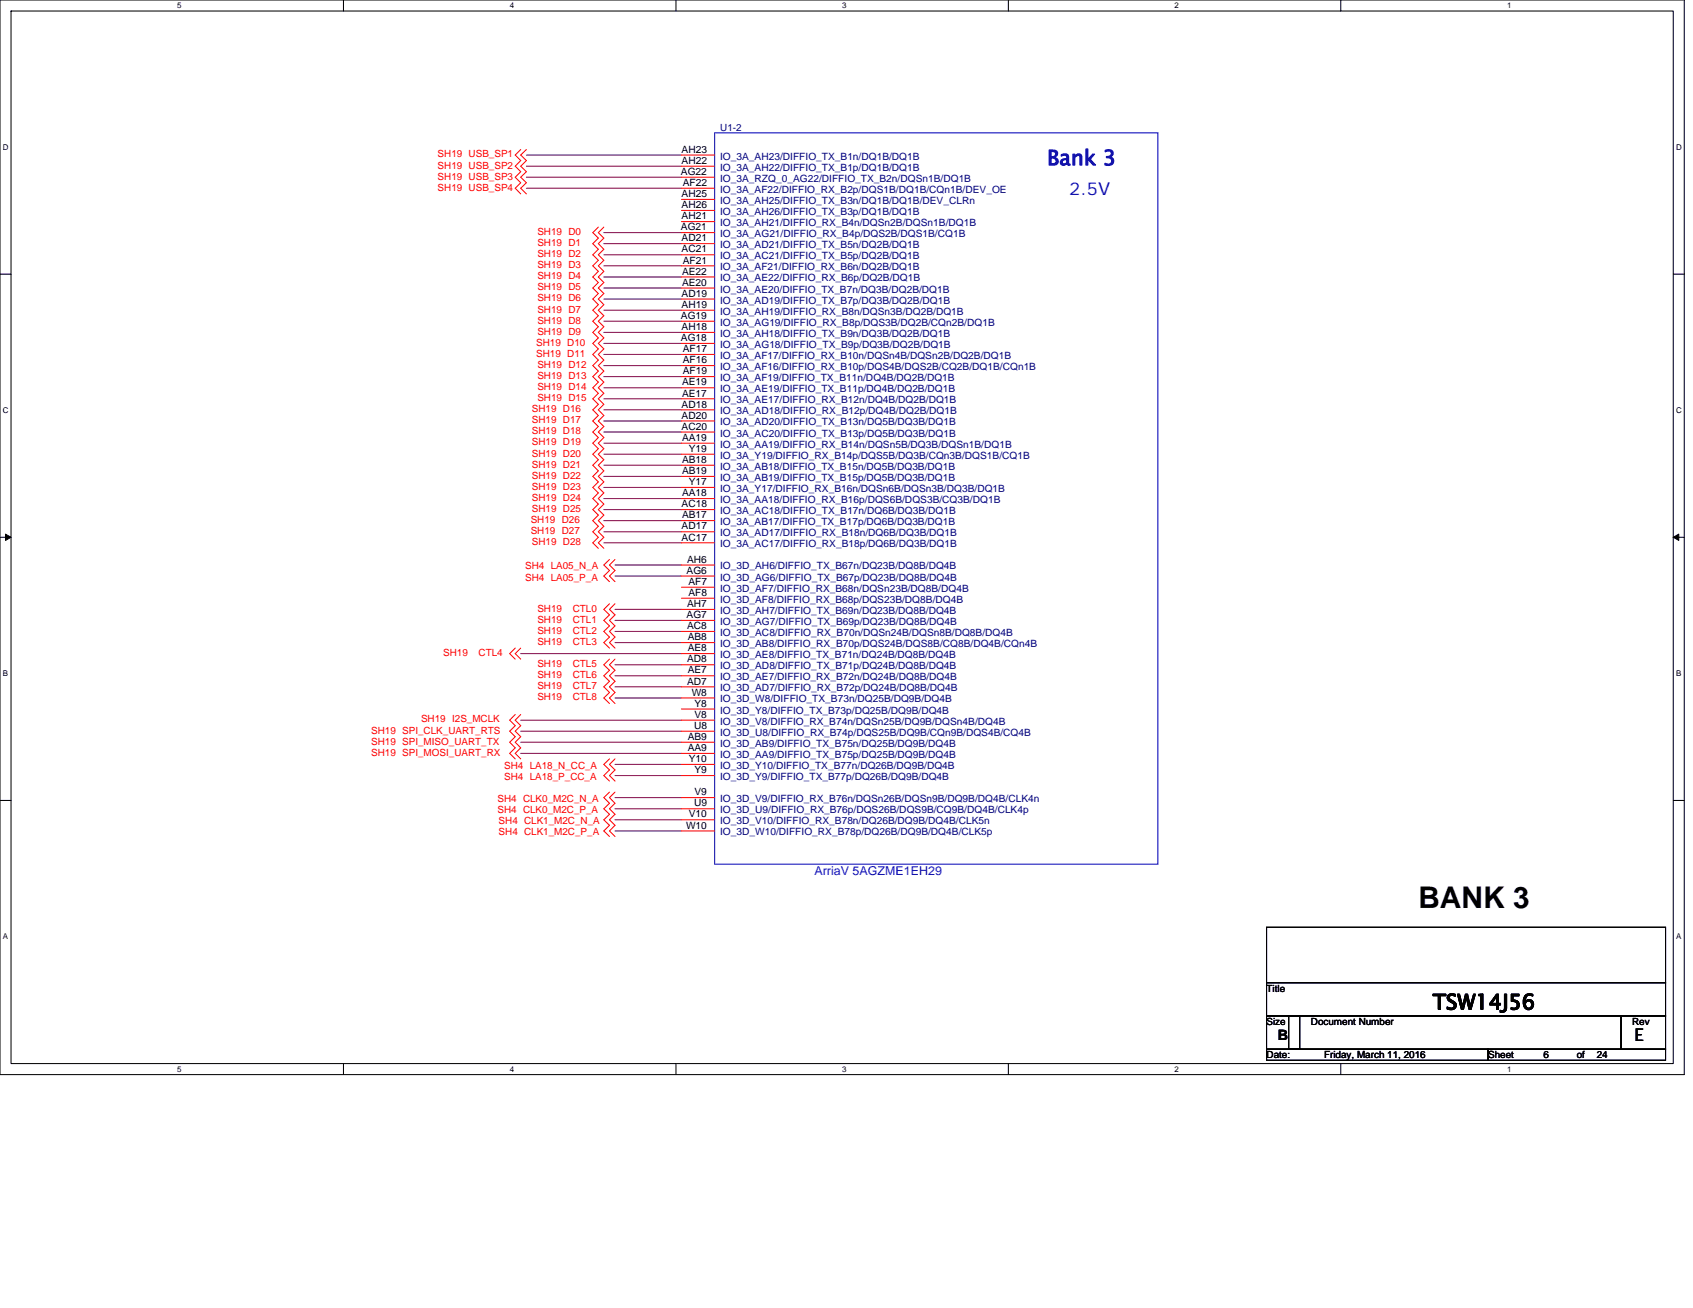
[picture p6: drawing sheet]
<svg xmlns="http://www.w3.org/2000/svg" width="279mm" height="216mm" viewBox="0 0 279 216" stroke-linecap="round" stroke-linejoin="round" font-family="sans-serif">
<defs><g id="words">
<text font-size="4.9" x="234.1" y="149.9">BANK 3</text>
<text font-size="3.5" fill="#00f" x="172.8" y="27.3">Bank 3</text>
<text font-size="3.5" x="236.5" y="166.6">TSW14J56</text>
<text font-size="2.9" fill="#00f" x="176.5" y="32.2">2.5V</text>
<text font-size="2.9" x="269.7" y="171.9">E</text>
<text font-size="2.4" x="210.9" y="171.7">B</text>
<text font-size="2" fill="#00f" x="134.4" y="144.4">ArriaV 5AGZME1EH29</text>
<g font-size="1.7">
<text x="112.4" y="28.9">AG22</text>
<text x="112.5" y="25.2">AH23</text>
<text x="112.5" y="27.1">AH22</text>
<text x="112.5" y="32.5">AH25</text>
<text x="112.5" y="34.4">AH26</text>
<text x="112.7" y="30.7">AF22</text>
<text x="112.4" y="38">AG21</text>
<text x="112.5" y="36.2">AH21</text>
<text x="112.5" y="39.8">AD21</text>
<text x="112.5" y="41.7">AC21</text>
<text x="112.6" y="45.3">AE22</text>
<text x="112.6" y="47.2">AE20</text>
<text x="112.7" y="43.5">AF21</text>
<text x="112.4" y="52.6">AG19</text>
<text x="112.5" y="49">AD19</text>
<text x="112.5" y="50.8">AH19</text>
<text x="112.4" y="56.3">AG18</text>
<text x="112.5" y="54.5">AH18</text>
<text x="112.7" y="58.1">AF17</text>
<text x="112.7" y="60">AF16</text>
<text x="112.6" y="63.6">AE19</text>
<text x="112.6" y="65.4">AE17</text>
<text x="112.7" y="61.8">AF19</text>
<text x="112.5" y="67.3">AD18</text>
<text x="112.5" y="69.1">AD20</text>
<text x="112.5" y="70.9">AC20</text>
<text x="112.6" y="72.8">AA19</text>
<text x="112.6" y="76.4">AB18</text>
<text x="113.7" y="74.6">Y19</text>
<text x="112.5" y="83.7">AC18</text>
<text x="112.6" y="78.3">AB19</text>
<text x="112.6" y="81.9">AA18</text>
<text x="113.7" y="80.1">Y17</text>
<text x="112.5" y="87.4">AD17</text>
<text x="112.5" y="89.2">AC17</text>
<text x="112.6" y="85.6">AB17</text>
<text x="113.3" y="94.7">AG6</text>
<text x="113.4" y="92.9">AH6</text>
<text x="113.4" y="100.2">AH7</text>
<text x="113.6" y="96.5">AF7</text>
<text x="113.6" y="98.4">AF8</text>
<text x="113.3" y="102">AG7</text>
<text x="113.4" y="103.8">AC8</text>
<text x="113.5" y="105.7">AB8</text>
<text x="113.5" y="107.5">AE8</text>
<text x="113.4" y="109.3">AD8</text>
<text x="113.4" y="113">AD7</text>
<text x="113.5" y="111.2">AE7</text>
<text x="114.2" y="114.8">W8</text>
<text x="114.6" y="116.6">Y8</text>
<text x="114.6" y="118.5">V8</text>
<text x="113.5" y="122.1">AB9</text>
<text x="113.5" y="124">AA9</text>
<text x="113.7" y="125.8">Y10</text>
<text x="114.5" y="120.3">U8</text>
<text x="114.6" y="127.6">Y9</text>
<text x="114.6" y="131.3">V9</text>
<text x="113.2" y="136.8">W10</text>
<text x="113.7" y="134.9">V10</text>
<text x="114.5" y="133.1">U9</text>
</g>
<g font-size="1.7" fill="#000080">
<text x="118.9" y="26.3">IO_3A_AH23/DIFFIO_TX_B1n/DQ1B/DQ1B</text>
<text x="118.9" y="28.2">IO_3A_AH22/DIFFIO_TX_B1p/DQ1B/DQ1B</text>
<text x="118.9" y="30">IO_3A_RZQ_0_AG22/DIFFIO_TX_B2n/DQSn1B/DQ1B</text>
<text x="118.9" y="31.8">IO_3A_AF22/DIFFIO_RX_B2p/DQS1B/DQ1B/CQn1B/DEV_OE</text>
<text x="118.9" y="33.7">IO_3A_AH25/DIFFIO_TX_B3n/DQ1B/DQ1B/DEV_CLRn</text>
<text x="118.9" y="35.5">IO_3A_AH26/DIFFIO_TX_B3p/DQ1B/DQ1B</text>
<text x="118.9" y="37.3">IO_3A_AH21/DIFFIO_RX_B4n/DQSn2B/DQSn1B/DQ1B</text>
<text x="118.9" y="39.1">IO_3A_AG21/DIFFIO_RX_B4p/DQS2B/DQS1B/CQ1B</text>
<text x="118.9" y="41">IO_3A_AD21/DIFFIO_TX_B5n/DQ2B/DQ1B</text>
<text x="118.9" y="42.8">IO_3A_AC21/DIFFIO_TX_B5p/DQ2B/DQ1B</text>
<text x="118.9" y="44.6">IO_3A_AF21/DIFFIO_RX_B6n/DQ2B/DQ1B</text>
<text x="118.9" y="46.5">IO_3A_AE22/DIFFIO_RX_B6p/DQ2B/DQ1B</text>
<text x="118.9" y="48.3">IO_3A_AE20/DIFFIO_TX_B7n/DQ3B/DQ2B/DQ1B</text>
<text x="118.9" y="50.1">IO_3A_AD19/DIFFIO_TX_B7p/DQ3B/DQ2B/DQ1B</text>
<text x="118.9" y="51.9">IO_3A_AH19/DIFFIO_RX_B8n/DQSn3B/DQ2B/DQ1B</text>
<text x="118.9" y="53.8">IO_3A_AG19/DIFFIO_RX_B8p/DQS3B/DQ2B/CQn2B/DQ1B</text>
<text x="118.9" y="55.6">IO_3A_AH18/DIFFIO_TX_B9n/DQ3B/DQ2B/DQ1B</text>
<text x="118.9" y="57.4">IO_3A_AG18/DIFFIO_TX_B9p/DQ3B/DQ2B/DQ1B</text>
<text x="118.9" y="59.2">IO_3A_AF17/DIFFIO_RX_B10n/DQSn4B/DQSn2B/DQ2B/DQ1B</text>
<text x="118.9" y="61.1">IO_3A_AF16/DIFFIO_RX_B10p/DQS4B/DQS2B/CQ2B/DQ1B/CQn1B</text>
<text x="118.9" y="62.9">IO_3A_AF19/DIFFIO_TX_B11n/DQ4B/DQ2B/DQ1B</text>
<text x="118.9" y="64.7">IO_3A_AE19/DIFFIO_TX_B11p/DQ4B/DQ2B/DQ1B</text>
<text x="118.9" y="66.6">IO_3A_AE17/DIFFIO_RX_B12n/DQ4B/DQ2B/DQ1B</text>
<text x="118.9" y="68.4">IO_3A_AD18/DIFFIO_RX_B12p/DQ4B/DQ2B/DQ1B</text>
<text x="118.9" y="70.2">IO_3A_AD20/DIFFIO_TX_B13n/DQ5B/DQ3B/DQ1B</text>
<text x="118.9" y="72.1">IO_3A_AC20/DIFFIO_TX_B13p/DQ5B/DQ3B/DQ1B</text>
<text x="118.9" y="73.9">IO_3A_AA19/DIFFIO_RX_B14n/DQSn5B/DQ3B/DQSn1B/DQ1B</text>
<text x="118.9" y="75.7">IO_3A_Y19/DIFFIO_RX_B14p/DQS5B/DQ3B/CQn3B/DQS1B/CQ1B</text>
<text x="118.9" y="77.5">IO_3A_AB18/DIFFIO_TX_B15n/DQ5B/DQ3B/DQ1B</text>
<text x="118.9" y="79.4">IO_3A_AB19/DIFFIO_TX_B15p/DQ5B/DQ3B/DQ1B</text>
<text x="118.9" y="81.2">IO_3A_Y17/DIFFIO_RX_B16n/DQSn6B/DQSn3B/DQ3B/DQ1B</text>
<text x="118.9" y="83">IO_3A_AA18/DIFFIO_RX_B16p/DQS6B/DQS3B/CQ3B/DQ1B</text>
<text x="118.9" y="84.9">IO_3A_AC18/DIFFIO_TX_B17n/DQ6B/DQ3B/DQ1B</text>
<text x="118.9" y="86.7">IO_3A_AB17/DIFFIO_TX_B17p/DQ6B/DQ3B/DQ1B</text>
<text x="118.9" y="88.5">IO_3A_AD17/DIFFIO_RX_B18n/DQ6B/DQ3B/DQ1B</text>
<text x="118.9" y="90.3">IO_3A_AC17/DIFFIO_RX_B18p/DQ6B/DQ3B/DQ1B</text>
<text x="118.9" y="94">IO_3D_AH6/DIFFIO_TX_B67n/DQ23B/DQ8B/DQ4B</text>
<text x="118.9" y="95.8">IO_3D_AG6/DIFFIO_TX_B67p/DQ23B/DQ8B/DQ4B</text>
<text x="118.9" y="97.7">IO_3D_AF7/DIFFIO_RX_B68n/DQSn23B/DQ8B/DQ4B</text>
<text x="118.9" y="99.5">IO_3D_AF8/DIFFIO_RX_B68p/DQS23B/DQ8B/DQ4B</text>
<text x="118.9" y="101.3">IO_3D_AH7/DIFFIO_TX_B69n/DQ23B/DQ8B/DQ4B</text>
<text x="118.9" y="103.1">IO_3D_AG7/DIFFIO_TX_B69p/DQ23B/DQ8B/DQ4B</text>
<text x="118.9" y="105">IO_3D_AC8/DIFFIO_RX_B70n/DQSn24B/DQSn8B/DQ8B/DQ4B</text>
<text x="118.9" y="106.8">IO_3D_AB8/DIFFIO_RX_B70p/DQS24B/DQS8B/CQ8B/DQ4B/CQn4B</text>
<text x="118.9" y="108.6">IO_3D_AE8/DIFFIO_TX_B71n/DQ24B/DQ8B/DQ4B</text>
<text x="118.9" y="110.5">IO_3D_AD8/DIFFIO_TX_B71p/DQ24B/DQ8B/DQ4B</text>
<text x="118.9" y="112.3">IO_3D_AE7/DIFFIO_RX_B72n/DQ24B/DQ8B/DQ4B</text>
<text x="118.9" y="114.1">IO_3D_AD7/DIFFIO_RX_B72p/DQ24B/DQ8B/DQ4B</text>
<text x="118.9" y="116">IO_3D_W8/DIFFIO_TX_B73n/DQ25B/DQ9B/DQ4B</text>
<text x="118.9" y="117.8">IO_3D_Y8/DIFFIO_TX_B73p/DQ25B/DQ9B/DQ4B</text>
<text x="118.9" y="119.6">IO_3D_V8/DIFFIO_RX_B74n/DQSn25B/DQ9B/DQSn4B/DQ4B</text>
<text x="118.9" y="121.4">IO_3D_U8/DIFFIO_RX_B74p/DQS25B/DQ9B/CQn9B/DQS4B/CQ4B</text>
<text x="118.9" y="123.3">IO_3D_AB9/DIFFIO_TX_B75n/DQ25B/DQ9B/DQ4B</text>
<text x="118.9" y="125.1">IO_3D_AA9/DIFFIO_TX_B75p/DQ25B/DQ9B/DQ4B</text>
<text x="118.9" y="126.9">IO_3D_Y10/DIFFIO_TX_B77n/DQ26B/DQ9B/DQ4B</text>
<text x="118.9" y="128.8">IO_3D_Y9/DIFFIO_TX_B77p/DQ26B/DQ9B/DQ4B</text>
<text x="118.9" y="132.4">IO_3D_V9/DIFFIO_RX_B76n/DQSn26B/DQSn9B/DQ9B/DQ4B/CLK4n</text>
<text x="118.9" y="134.2">IO_3D_U9/DIFFIO_RX_B76p/DQS26B/DQS9B/CQ9B/DQ4B/CLK4p</text>
<text x="118.9" y="136.1">IO_3D_V10/DIFFIO_RX_B78n/DQ26B/DQ9B/DQ4B/CLK5n</text>
<text x="118.9" y="137.9">IO_3D_W10/DIFFIO_RX_B78p/DQ26B/DQ9B/DQ4B/CLK5p</text>
</g>
<text font-size="1.6" fill="#000080" x="118.9" y="21.6">U1-2</text>
<g font-size="1.6" fill="#f00">
<text x="72.2" y="26">SH19 USB_SP1</text>
<text x="72.2" y="27.8">SH19 USB_SP2</text>
<text x="72.2" y="29.6">SH19 USB_SP3</text>
<text x="72.2" y="31.5">SH19 USB_SP4</text>
<text x="88.7" y="38.8">SH19 D0</text>
<text x="88.7" y="40.6">SH19 D1</text>
<text x="88.7" y="42.4">SH19 D2</text>
<text x="88.7" y="44.3">SH19 D3</text>
<text x="88.7" y="47.9">SH19 D5</text>
<text x="88.7" y="46.1">SH19 D4</text>
<text x="88.7" y="53.4">SH19 D8</text>
<text x="88.7" y="51.6">SH19 D7</text>
<text x="88.7" y="49.8">SH19 D6</text>
<text x="88.5" y="58.9">SH19 D11</text>
<text x="88.5" y="57.1">SH19 D10</text>
<text x="88.7" y="55.2">SH19 D9</text>
<text x="88.7" y="62.5">SH19 D13</text>
<text x="88.7" y="64.4">SH19 D14</text>
<text x="88.7" y="60.7">SH19 D12</text>
<text x="87.8" y="68.1">SH19 D16</text>
<text x="87.8" y="69.9">SH19 D17</text>
<text x="87.8" y="71.7">SH19 D18</text>
<text x="88.7" y="66.2">SH19 D15</text>
<text x="87.8" y="73.5">SH19 D19</text>
<text x="87.8" y="77.2">SH19 D21</text>
<text x="87.8" y="75.4">SH19 D20</text>
<text x="87.8" y="82.7">SH19 D24</text>
<text x="87.8" y="80.8">SH19 D23</text>
<text x="87.8" y="79">SH19 D22</text>
<text x="87.6" y="88.2">SH19 D27</text>
<text x="87.6" y="86.3">SH19 D26</text>
<text x="87.8" y="90">SH19 D28</text>
<text x="87.8" y="84.5">SH19 D25</text>
<text x="86.7" y="95.8">SH4 LA05_P_A</text>
<text x="86.7" y="94">SH4 LA05_N_A</text>
<text x="88.7" y="101">SH19</text>
<text x="94.5" y="101">CTL0</text>
<text x="88.7" y="102.8">SH19</text>
<text x="88.7" y="104.6">SH19</text>
<text x="88.7" y="106.4">SH19</text>
<text x="94.5" y="102.8">CTL1</text>
<text x="94.5" y="104.6">CTL2</text>
<text x="94.5" y="106.4">CTL3</text>
<text x="73.2" y="108.3">SH19</text>
<text x="79" y="108.3">CTL4</text>
<text x="88.7" y="110.1">SH19</text>
<text x="88.7" y="111.9">SH19</text>
<text x="88.7" y="113.8">SH19</text>
<text x="94.5" y="110.1">CTL5</text>
<text x="94.5" y="111.9">CTL6</text>
<text x="94.5" y="113.8">CTL7</text>
<text x="69.5" y="119.3">SH19 I2S_MCLK</text>
<text x="88.7" y="115.6">SH19</text>
<text x="94.5" y="115.6">CTL8</text>
<text x="61.3" y="122.9">SH19 SPI_MISO_UART_TX</text>
<text x="61.3" y="124.7">SH19 SPI_MOSI_UART_RX</text>
<text x="61.3" y="121.1">SH19 SPI_CLK_UART_RTS</text>
<text x="83.2" y="126.9">SH4 LA18_N_CC_A</text>
<text x="83.2" y="128.8">SH4 LA18_P_CC_A</text>
<text x="82.1" y="134.2">SH4 CLK0_M2C_P_A</text>
<text x="82.1" y="132.4">SH4 CLK0_M2C_N_A</text>
<text x="82.3" y="137.9">SH4 CLK1_M2C_P_A</text>
<text x="82.3" y="136.1">SH4 CLK1_M2C_N_A</text>
</g>
<g font-size="1.6">
<text x="209" y="163.7">Title</text>
<text x="209" y="169.2">Size</text>
<text x="216.3" y="169.2">Document Number</text>
<text x="269.4" y="169.2">Rev</text>
<text x="209" y="174.7">Date:</text>
<text x="218.5" y="174.7">Friday, March 11, 2016</text>
<text x="245.6" y="174.7">Sheet</text>
<text x="254.7" y="174.7">6</text>
<text x="260.2" y="174.7">of</text>
<text x="263.5" y="174.7">24</text>
</g>
<g font-size="1.3">
<text x="29.3" y="1.4">5</text>
<text x="84.1" y="1.4">4</text>
<text x="139" y="1.4">3</text>
<text x="193.8" y="1.4">2</text>
<text x="248.7" y="1.4">1</text>
<text x=".5" y="24.7">D</text>
<text x="276.6" y="24.7">D</text>
<text x=".5" y="68.2">C</text>
<text x="276.6" y="68.2">C</text>
<text x=".5" y="111.6">B</text>
<text x="276.6" y="111.6">B</text>
<text x=".5" y="155">A</text>
<text x="276.6" y="155">A</text>
<text x="29.3" y="176.9">5</text>
<text x="84.1" y="176.9">4</text>
<text x="139" y="176.9">3</text>
<text x="193.8" y="176.9">2</text>
<text x="248.7" y="176.9">1</text>
</g>
</g></defs>
<path d="M0 0h278v177.4h-278zM1.8 1.8h274.3v173.8h-274.3z" fill="none" stroke="#000" stroke-width=".17"/>
<g fill="#fff">
<path d="M29.3 .2h.7v1.5h-.7z"/>
<path d="M29.3 175.7h.7v1.5h-.7z"/>
</g>
<path d="M56.7 0v1.8M56.7 175.6v1.8" fill="none" stroke="#000" stroke-width=".17"/>
<g fill="#fff">
<path d="M84.1 .2h.7v1.5h-.7z"/>
<path d="M84.1 175.7h.7v1.5h-.7z"/>
</g>
<path d="M111.5 0v1.8M111.5 175.6v1.8" fill="none" stroke="#000" stroke-width=".17"/>
<g fill="#fff">
<path d="M139 .2h.7v1.5h-.7z"/>
<path d="M139 175.7h.7v1.5h-.7z"/>
</g>
<path d="M166.4 0v1.8M166.4 175.6v1.8" fill="none" stroke="#000" stroke-width=".17"/>
<g fill="#fff">
<path d="M193.8 .2h.8v1.5h-.8z"/>
<path d="M193.8 175.7h.8v1.5h-.8z"/>
</g>
<path d="M221.3 0v1.8M221.3 175.6v1.8" fill="none" stroke="#000" stroke-width=".17"/>
<g fill="#fff">
<path d="M248.7 .2h.7v1.5h-.7z"/>
<path d="M248.7 175.7h.7v1.5h-.7z"/>
<path d="M.5 23.5h.9v1.5h-.9z"/>
<path d="M276.6 23.5h1v1.5h-1z"/>
<path d="M.5 67h.9v1.4h-.9z"/>
<path d="M276.6 67h1v1.4h-1z"/>
</g>
<path d="M0 45.3h1.8M276.1 45.3h1.9" fill="none" stroke="#000" stroke-width=".17"/>
<g fill="#fff">
<path d="M.5 110.4h.8v1.5h-.8z"/>
<path d="M276.6 110.4h.9v1.5h-.9z"/>
</g>
<path d="M0 88.7h1.8M276.1 88.7h1.9" fill="none" stroke="#000" stroke-width=".17"/>
<path d="M.9 88.2l.9 .5-.9 .5zM276.1 88.7l1-.5v1z" fill="#000" stroke="#000" stroke-width=".17"/>
<g fill="#fff">
<path d="M.5 153.8h.8v1.5h-.8z"/>
<path d="M276.6 153.8h.9v1.5h-.9z"/>
</g>
<path d="M0 132.1h1.8M276.1 132.1h1.9M209 153.1h65.9v9.1h-65.9zM209 162.2h65.9v5.5h-65.9zM209 167.7h5.5v5.5h-5.5zM209 173.2h36.6v1.8h-36.6zM212.7 167.7h54.8v5.5h-54.8zM245.6 173.2h29.3v1.8h-29.3zM267.5 167.7h7.4v5.5h-7.4z" fill="none" stroke="#000" stroke-width=".17"/>
<g fill="none" stroke="#800040" stroke-width=".17">
<path d="M86.9 25.6h25.6M86.9 27.4h25.6M86.9 29.3h25.6M86.9 31.1h25.6M99.7 38.4h12.8M99.7 47.5h12.8M99.7 49.4h12.8M99.7 53h12.8M99.7 51.2h12.8M99.7 42.1h12.8M99.7 40.2h12.8M99.7 45.7h12.8"/>
<path d="M99.7 43.9h12.8M99.7 58.5h12.8M99.7 56.7h12.8M99.7 54.9h12.8M99.7 67.6h12.8M99.7 76.8h12.8M99.7 78.6h12.8M99.7 71.3h12.8M99.7 69.5h12.8M99.7 75h12.8M99.7 73.2h12.8M99.7 62.2h12.8"/>
<path d="M99.7 60.3h12.8M99.7 64h12.8M99.7 65.8h12.8M99.7 82.3h12.8M99.7 80.5h12.8M99.7 89.6h12.8M99.7 87.8h12.8M99.7 85.9h12.8M99.7 84.1h12.8M101.5 95.1h11M101.5 93.3h11M85.9 118.9h26.6"/>
<path d="M85.9 107.9h26.6M101.5 100.6h11M101.5 102.4h11M101.5 104.2h11M101.5 106.1h11M101.5 109.7h11M101.5 111.5h11M101.5 113.4h11M101.5 115.2h11M85.9 120.7h26.6M85.9 122.5h26.6M85.9 124.4h26.6"/>
<path d="M101.5 131.7h11M101.5 133.5h11M101.5 135.3h11M101.5 137.2h11M101.5 128h11M101.5 126.2h11"/>
</g>
<g fill="none" stroke="#f00" stroke-width=".17">
<path d="M85.9 24.7l-.9 .9 .9 .9-.9 .9 .9 .9-.9 1 .9 .9-.9 .9 .9 .9M86.9 24.7l-1 .9 1 .9-1 .9 1 .9-1 1 1 .9-1 .9 1 .9M98.7 37.5l-.9 .9 .9 .9-.9 .9 .9 .9-.9 1 .9 .9-.9 .9 .9 .9-.9 .9 .9 .9-.9 .9 .9 1-.9 .9 .9 .9-.9 .9 .9 .9-.9 .9 .9 .9-.9 1 .9 .9-.9 .9 .9 .9-.9 .9 .9 .9-.9 .9 .9 1-.9 .9 .9 .9-.9 .9 .9 .9-.9 .9 .9 .9-.9 .9 .9 1-.9 .9 .9 .9-.9 .9 .9 .9-.9 1 .9 .9-.9 .9 .9 .9-.9 .9 .9 .9-.9 .9 .9 .9-.9 1 .9 .9-.9 .9 .9 .9-.9 .9 .9 .9-.9 .9 .9 1-.9 .9 .9 .9-.9 .9 .9 .9M99.7 37.5l-1 .9 1 .9-1 .9 1 .9-1 1 1 .9-1 .9 1 .9-1 .9 1 .9-1 .9 1 1-1 .9 1 .9-1 .9 1 .9-1 .9 1 .9-1 1 1 .9-1 .9 1 .9-1 .9 1 .9-1 .9 1 1-1 .9 1 .9-1 .9 1 .9-1 .9 1 .9-1 .9 1 1-1 .9 1 .9-1 .9 1 .9-1 1 1 .9-1 .9 1 .9-1 .9 1 .9-1 .9 1 .9-1 1 1 .9-1 .9 1 .9-1 .9 1 .9-1 .9 1 1-1 .9 1 .9-1 .9 1 .9M112.5 25.6h5.4M112.5 27.4h5.4M112.5 31.1h5.4M112.5 32.9h5.4M112.5 34.7h5.4M112.5 36.6h5.4M112.5 38.4h5.4M112.5 29.3h5.4"/>
<path d="M112.5 40.2h5.4M112.5 42.1h5.4M112.5 43.9h5.4M112.5 45.7h5.4M112.5 47.5h5.4M112.5 49.4h5.4M112.5 51.2h5.4M112.5 53h5.4M112.5 54.9h5.4M112.5 56.7h5.4M112.5 58.5h5.4M112.5 60.3h5.4"/>
<path d="M112.5 62.2h5.4M112.5 64h5.4M112.5 65.8h5.4M112.5 67.6h5.4M112.5 69.5h5.4M112.5 71.3h5.4M112.5 73.2h5.4M112.5 75h5.4M112.5 76.8h5.4M112.5 78.6h5.4M100.6 92.4l-.9 .9 .9 .9-.9 .9 .9 .9M100.6 99.7l-.9 .9 .9 .9-.9 .9 .9 .9-.9 .9 .9 1-.9 .9 .9 .9"/>
<path d="M101.5 92.4l-.9 .9 .9 .9-.9 .9 .9 .9M101.5 99.7l-.9 .9 .9 .9-.9 .9 .9 .9-.9 .9 .9 1-.9 .9 .9 .9M112.5 80.5h5.4M112.5 82.3h5.4M112.5 84.1h5.4M112.5 85.9h5.4M112.5 87.8h5.4M112.5 89.6h5.4M112.5 93.3h5.4M112.5 95.1h5.4M112.5 96.9h5.4M112.5 98.7h5.4"/>
<path d="M85 117.9l-.9 1 .9 .9-.9 .9 .9 .9-.9 .9 .9 .9-.9 1 .9 .9M85 107l-.9 .9 .9 .9M85.9 117.9l-.9 1 .9 .9-.9 .9 .9 .9-.9 .9 .9 .9-.9 1 .9 .9M85.9 107l-.9 .9 .9 .9M100.6 108.8l-.9 .9 .9 .9-.9 .9 .9 1-.9 .9 .9 .9-.9 .9 .9 .9M101.5 108.8l-.9 .9 .9 .9-.9 .9 .9 1-.9 .9 .9 .9-.9 .9 .9 .9M112.5 100.6h5.4M112.5 102.4h5.4M112.5 104.2h5.4M112.5 106.1h5.4M112.5 107.9h5.4M112.5 109.7h5.4"/>
<path d="M112.5 111.5h5.4M112.5 113.4h5.4M112.5 115.2h5.4M112.5 117h5.4M112.5 118.9h5.4M100.6 130.7l-.9 1 .9 .9-.9 .9 .9 .9-.9 .9 .9 .9-.9 1 .9 .9M100.6 125.3l-.9 .9 .9 .9-.9 .9 .9 .9M101.5 130.7l-.9 1 .9 .9-.9 .9 .9 .9-.9 .9 .9 .9-.9 1 .9 .9M101.5 125.3l-.9 .9 .9 .9-.9 .9 .9 .9M112.5 120.7h5.4M112.5 122.5h5.4M112.5 124.4h5.4"/>
<path d="M112.5 126.2h5.4M112.5 128h5.4M112.5 131.7h5.4M112.5 133.5h5.4M112.5 135.3h5.4M112.5 137.2h5.4"/>
</g>
<path d="M117.9 21.9h73.2v120.7h-73.2z" fill="none" stroke="#00f" stroke-width=".17"/>
<use href="#words"/>
</svg>
